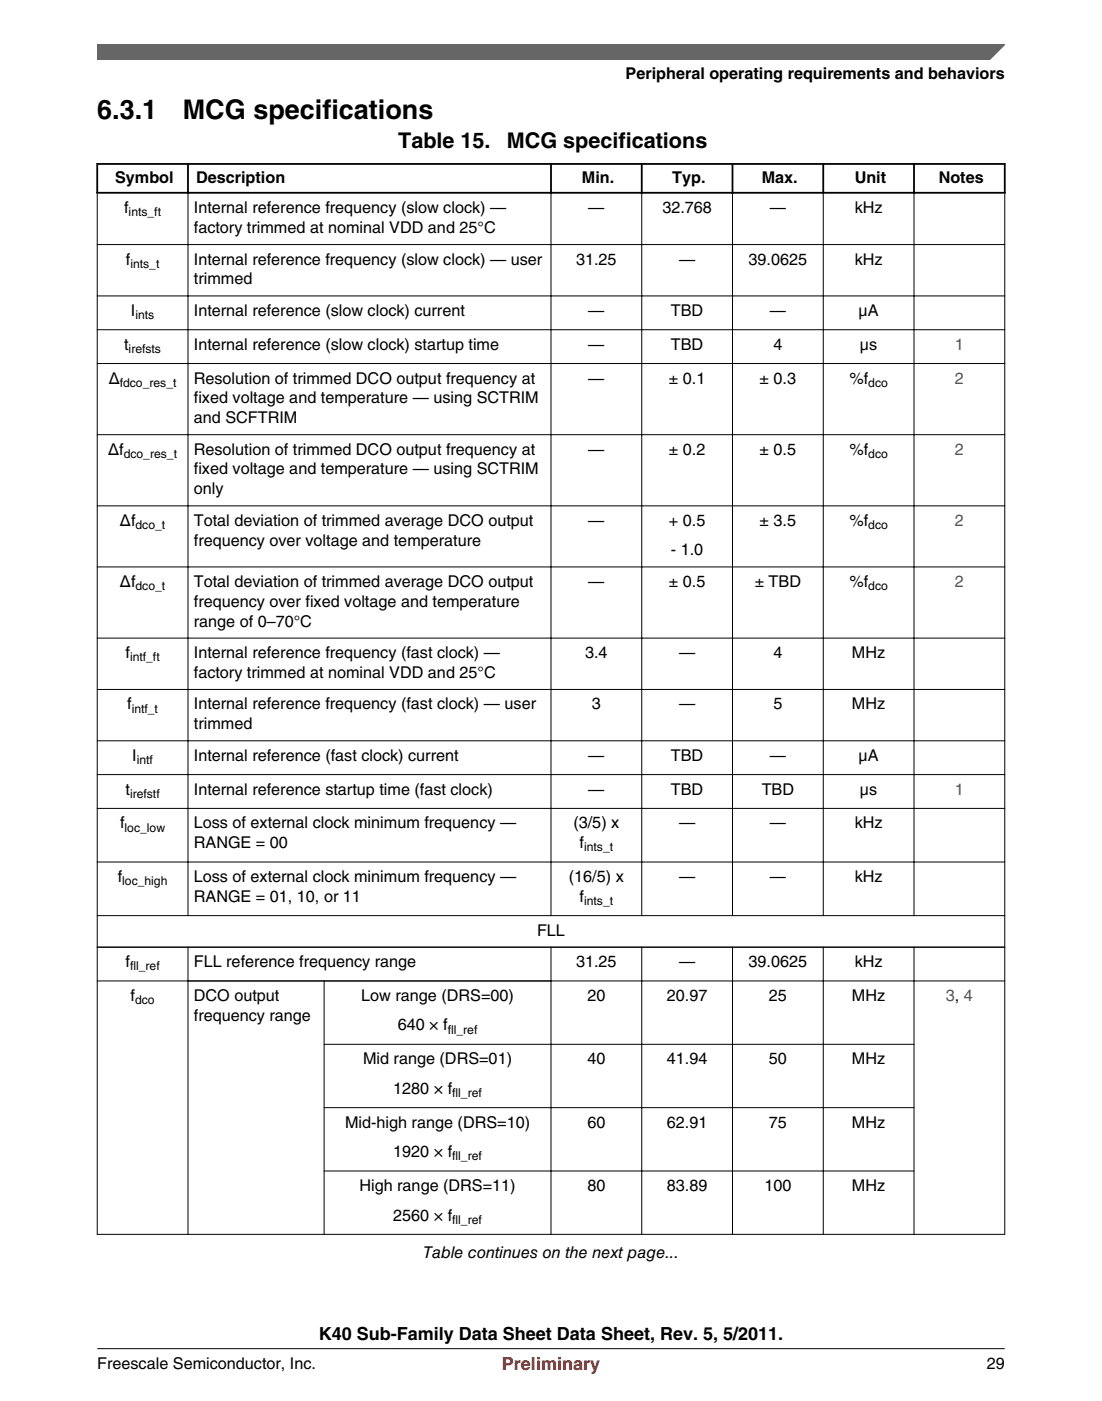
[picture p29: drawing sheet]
<svg xmlns="http://www.w3.org/2000/svg" width="216mm" height="274mm" viewBox="0 0 216 274" stroke-linecap="round" stroke-linejoin="round" font-family="sans-serif">
<defs><g id="words">
<g font-size="5.3">
<text x="19" y="23.2">6.3.1</text>
<text x="35.8" y="23.2">MCG specifications</text>
</g>
<g font-size="4.2">
<text x="78" y="29">Table 15.</text>
<text x="99.3" y="29">MCG specifications</text>
</g>
<text font-size="3.5" x="62.5" y="262.3">K40 Sub-Family Data Sheet Data Sheet, Rev. 5, 5/2011.</text>
<text font-size="3.5" fill="#f00" x="98.3" y="268.2">Preliminary</text>
<g font-size="3.2">
<text x="122.6" y="15.5">Peripheral operating requirements and behaviors</text>
<text x="22.6" y="35.7">Symbol</text>
<text x="38.4" y="35.7">Description</text>
<text x="114" y="35.7">Min.</text>
<text x="131.7" y="35.7">Typ.</text>
<text x="149.2" y="35.7">Max.</text>
<text x="167.4" y="35.7">Unit</text>
<text x="183.9" y="35.7">Notes</text>
<text x="24.3" y="41.7">f</text>
<text x="38" y="41.7">Internal reference frequency (slow clock) —</text>
<text x="115.3" y="41.7">—</text>
<text x="129.8" y="41.7">32.768</text>
<text x="150.8" y="41.7">—</text>
<text x="167.4" y="41.7">kHz</text>
<text x="38" y="45.6">factory trimmed at nominal VDD and 25°C</text>
<text x="24.7" y="51.8">f</text>
<text x="38" y="51.8">Internal reference frequency (slow clock) — user</text>
<text x="112.9" y="51.8">31.25</text>
<text x="133" y="51.8">—</text>
<text x="146.7" y="51.8">39.0625</text>
<text x="167.4" y="51.8">kHz</text>
<text x="38" y="55.7">trimmed</text>
<text x="25.6" y="61.9">I</text>
<text x="38" y="61.9">Internal reference (slow clock) current</text>
<text x="115.3" y="61.9">—</text>
<text x="131.4" y="61.9">TBD</text>
<text x="150.8" y="61.9">—</text>
<text x="168.2" y="61.9">µA</text>
<text x="24.3" y="68.5">t</text>
<text x="38" y="68.5">Internal reference (slow clock) startup time</text>
<text x="115.3" y="68.5">—</text>
<text x="131.4" y="68.5">TBD</text>
<text x="151.5" y="68.5">4</text>
<text x="168.5" y="68.5">µs</text>
<text x="21.3" y="75.1">Δ</text>
<text x="38" y="75.1">Resolution of trimmed DCO output frequency at</text>
<text x="115.3" y="75.1">—</text>
<text x="131" y="75.1">± 0.1</text>
<text x="148.8" y="75.1">± 0.3</text>
<text x="166.4" y="75.1">%f</text>
<text x="38" y="79">fixed voltage and temperature — using SCTRIM</text>
<text x="38" y="82.9">and SCFTRIM</text>
<text x="21.2" y="89">Δf</text>
<text x="38" y="89">Resolution of trimmed DCO output frequency at</text>
<text x="115.3" y="89">—</text>
<text x="131" y="89">± 0.2</text>
<text x="148.8" y="89">± 0.5</text>
<text x="166.4" y="89">%f</text>
<text x="38" y="92.9">fixed voltage and temperature — using SCTRIM</text>
<text x="38" y="96.8">only</text>
<text x="23.5" y="103">Δf</text>
<text x="38" y="103">Total deviation of trimmed average DCO output</text>
<text x="38" y="106.8">frequency over voltage and temperature</text>
<text x="115.3" y="103">—</text>
<text x="131" y="103">+ 0.5</text>
<text x="148.8" y="103">± 3.5</text>
<text x="166.4" y="103">%f</text>
<text x="131.4" y="108.7">- 1.0</text>
<text x="23.5" y="114.9">Δf</text>
<text x="38" y="114.9">Total deviation of trimmed average DCO output</text>
<text x="38" y="118.8">frequency over fixed voltage and temperature</text>
<text x="115.3" y="114.9">—</text>
<text x="131" y="114.9">± 0.5</text>
<text x="147.9" y="114.9">± TBD</text>
<text x="166.4" y="114.9">%f</text>
<text x="38" y="122.7">range of 0–70°C</text>
<text x="24.6" y="128.9">f</text>
<text x="38" y="128.9">Internal reference frequency (fast clock) —</text>
<text x="114.6" y="128.9">3.4</text>
<text x="133" y="128.9">—</text>
<text x="151.5" y="128.9">4</text>
<text x="166.9" y="128.9">MHz</text>
<text x="38" y="132.7">factory trimmed at nominal VDD and 25°C</text>
<text x="24.9" y="138.9">f</text>
<text x="38" y="138.9">Internal reference frequency (fast clock) — user</text>
<text x="38" y="142.8">trimmed</text>
<text x="116" y="138.9">3</text>
<text x="133" y="138.9">—</text>
<text x="151.5" y="138.9">5</text>
<text x="166.9" y="138.9">MHz</text>
<text x="25.9" y="149">I</text>
<text x="38" y="149">Internal reference (fast clock) current</text>
<text x="115.3" y="149">—</text>
<text x="131.4" y="149">TBD</text>
<text x="150.8" y="149">—</text>
<text x="168.2" y="149">µA</text>
<text x="24.6" y="155.6">t</text>
<text x="38" y="155.6">Internal reference startup time (fast clock)</text>
<text x="115.3" y="155.6">—</text>
<text x="131.4" y="155.6">TBD</text>
<text x="149.2" y="155.6">TBD</text>
<text x="168.5" y="155.6">µs</text>
<text x="23.5" y="162.2">f</text>
<text x="38" y="162.2">Loss of external clock minimum frequency —</text>
<text x="38" y="166.1">RANGE = 00</text>
<text x="112.3" y="162.2">(3/5) x</text>
<text x="113.6" y="166.1">f</text>
<text x="133" y="162.2">—</text>
<text x="150.8" y="162.2">—</text>
<text x="167.4" y="162.2">kHz</text>
<text x="23.1" y="172.7">f</text>
<text x="38" y="172.7">Loss of external clock minimum frequency —</text>
<text x="111.5" y="172.7">(16/5) x</text>
<text x="133" y="172.7">—</text>
<text x="150.8" y="172.7">—</text>
<text x="167.4" y="172.7">kHz</text>
<text x="38" y="176.6">RANGE = 01, 10, or 11</text>
<text x="113.6" y="176.6">f</text>
<text x="105.2" y="183.2">FLL</text>
<text x="24.6" y="189.4">f</text>
<text x="38" y="189.4">FLL reference frequency range</text>
<text x="112.9" y="189.4">31.25</text>
<text x="133" y="189.4">—</text>
<text x="146.7" y="189.4">39.0625</text>
<text x="167.4" y="189.4">kHz</text>
<text x="25.6" y="196">f</text>
<text x="38" y="196">DCO output</text>
<text x="70.8" y="196">Low range (DRS=00)</text>
<text x="115.1" y="196">20</text>
<text x="130.6" y="196">20.97</text>
<text x="150.6" y="196">25</text>
<text x="166.9" y="196">MHz</text>
<text x="38" y="199.9">frequency range</text>
<text x="77.9" y="201.8">640 × f</text>
<text x="71.1" y="208.4">Mid range (DRS=01)</text>
<text x="115.1" y="208.4">40</text>
<text x="130.6" y="208.4">41.94</text>
<text x="150.6" y="208.4">50</text>
<text x="166.9" y="208.4">MHz</text>
<text x="77" y="214.2">1280 × f</text>
<text x="67.6" y="220.8">Mid-high range (DRS=10)</text>
<text x="115.1" y="220.8">60</text>
<text x="130.6" y="220.8">62.91</text>
<text x="150.6" y="220.8">75</text>
<text x="166.9" y="220.8">MHz</text>
<text x="77" y="226.6">1920 × f</text>
<text x="70.4" y="233.2">High range (DRS=11)</text>
<text x="115.1" y="233.2">80</text>
<text x="130.6" y="233.2">83.89</text>
<text x="149.8" y="233.2">100</text>
<text x="166.9" y="233.2">MHz</text>
<text x="77" y="239">2560 × f</text>
<text x="82.9" y="246.3">Table continues on the next page...</text>
<text x="19" y="268">Freescale Semiconductor, Inc.</text>
<text x="193.3" y="268">29</text>
</g>
<g font-size="3.2" fill="#00f">
<text x="187.1" y="68.5">1</text>
<text x="187.1" y="75.1">2</text>
<text x="187.1" y="89">2</text>
<text x="187.1" y="103">2</text>
<text x="187.1" y="114.9">2</text>
<text x="187.1" y="155.6">1</text>
<text x="185.3" y="196">3, 4</text>
</g>
<g font-size="2.4">
<text x="25.2" y="42.4">ints_ft</text>
<text x="25.5" y="52.4">ints_t</text>
<text x="26.5" y="62.5">ints</text>
<text x="25.2" y="69.1">irefsts</text>
<text x="23.5" y="75.7">fdco_res_t</text>
<text x="170.1" y="75.7">dco</text>
<text x="24.2" y="89.7">dco_res_t</text>
<text x="170.1" y="89.7">dco</text>
<text x="26.6" y="103.6">dco_t</text>
<text x="170.1" y="103.6">dco</text>
<text x="26.6" y="115.6">dco_t</text>
<text x="170.1" y="115.6">dco</text>
<text x="25.5" y="129.5">intf_ft</text>
<text x="25.8" y="139.5">intf_t</text>
<text x="26.8" y="149.6">intf</text>
<text x="25.5" y="156.2">irefstf</text>
<text x="24.4" y="162.8">loc_low</text>
<text x="114.4" y="166.7">ints_t</text>
<text x="23.9" y="173.3">loc_high</text>
<text x="114.4" y="177.2">ints_t</text>
<text x="25.5" y="190">fll_ref</text>
<text x="26.5" y="196.6">dco</text>
<text x="87.7" y="202.4">fll_ref</text>
<text x="88.6" y="214.8">fll_ref</text>
<text x="88.6" y="227.2">fll_ref</text>
<text x="88.6" y="239.6">fll_ref</text>
</g>
</g></defs>
<path d="M18.9 32.1h178.1M18.9 37.7h178.1M19 31.9v6M36.8 31.9v6M107.9 31.9v6M125.7 31.9v6M143.5 31.9v6M161.3 31.9v6M179.1 31.9v6M196.8 31.9v6" fill="none" stroke="#000" stroke-width=".35"/>
<g fill="none" stroke="#000" stroke-width=".2">
<path d="M19 37.9v203.9M36.8 37.5v141.9M107.9 37.5v141.9M125.7 37.5v141.9M143.5 37.5v141.9M161.3 37.5v141.9M179.1 37.5v141.9M196.8 37.9v203.9M19 47.9h177.9M19 57.9h177.9M19 64.6h177.9M19 71.2h177.9"/>
<path d="M19 85.1h177.9M19 99h177.9M19 111h177.9M19 124.9h177.9M19 135h177.9M19 145.1h177.9M19 151.7h177.9M19 158.3h177.9M19 168.8h177.9M19 179.3h177.9M19 185.5h177.9M19 192.1h177.9"/>
<path d="M36.8 185.4v56.4M63.5 192v49.8M107.9 185.4v56.4M125.7 185.4v56.4M143.5 185.4v56.4M161.3 185.4v56.4M179.1 185.4v56.4M63.4 204.5h115.8M63.4 216.9h115.8M63.4 229.3h115.8M19 241.7h177.9"/>
</g>
<path d="M19 8.7h177.8l-5.6 3h-172.2z" fill="#666"/>
<path d="M19 11.7v-3h177.8l-3 3" fill="none" stroke="#666" stroke-width=".28"/>
<path d="M19 264.1h177.8" fill="none" stroke="#000" stroke-width=".2"/>
<use href="#words"/>
</svg>
